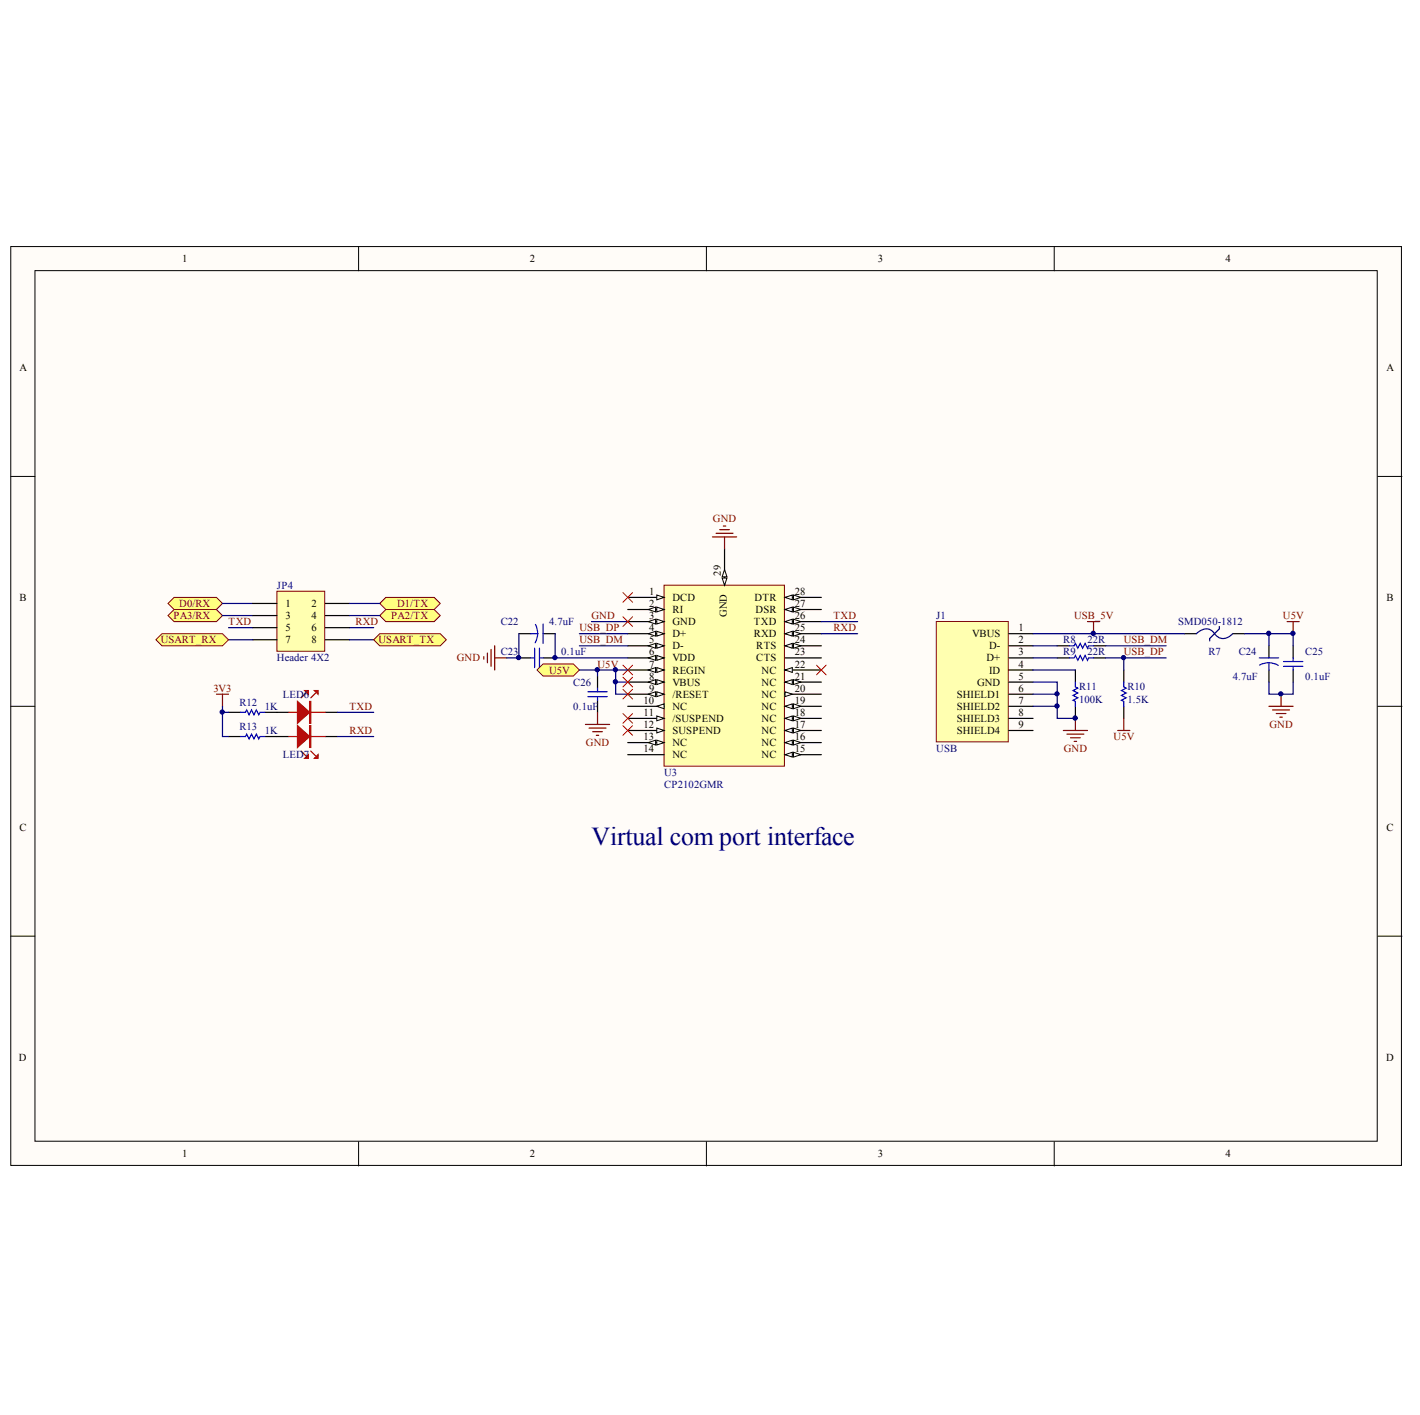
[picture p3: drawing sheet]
<svg xmlns="http://www.w3.org/2000/svg" width="100mm" height="100mm" viewBox="0 0 100 100" stroke-linecap="round" stroke-linejoin="round" font-family="sans-serif">
<defs><g id="words">
<text font-size="1.8" fill="#000080" x="41.7" y="59.6">Virtual com port interface</text>
<g font-size=".8">
<text x="12.8" y="18.5">1</text>
<text x="37.4" y="18.5">2</text>
<text x="61.9" y="18.5">3</text>
<text x="86.5" y="18.5">4</text>
<text x="1.4" y="26.2">A</text>
<text x="97.8" y="26.2">A</text>
<text x="45.8" y="42">1</text>
<text x="56.1" y="42">28</text>
<text x="1.4" y="42.4">B</text>
<text x="20.1" y="42.8">1</text>
<text x="20.1" y="43.7">3</text>
<text x="20.1" y="44.5">5</text>
<text x="20.1" y="45.4">7</text>
<text x="22" y="42.8">2</text>
<text x="22" y="43.7">4</text>
<text x="22" y="44.5">6</text>
<text x="22" y="45.4">8</text>
<text x="45.8" y="45.4">5</text>
<text x="45.8" y="44.5">4</text>
<text x="45.8" y="42.8">2</text>
<text x="45.8" y="43.7">3</text>
<text x="45.8" y="46.2">6</text>
<text x="45.8" y="47.9">8</text>
<text x="45.8" y="47.1">7</text>
<text x="47.5" y="42.4">DCD</text>
<text x="47.5" y="45.8">D-</text>
<text x="47.5" y="45">D+</text>
<text x="47.5" y="43.3">RI</text>
<text x="47.5" y="44.1">GND</text>
<text x="47.5" y="46.7">VDD</text>
<text x="47.5" y="47.5">REGIN</text>
<text x="53.2" y="45">RXD</text>
<text x="53.2" y="44.1">TXD</text>
<text x="53.2" y="42.4">DTR</text>
<text x="53.3" y="43.3">DSR</text>
<text x="53.4" y="45.8">RTS</text>
<text x="53.4" y="46.7">CTS</text>
<text x="53.7" y="47.5">NC</text>
<text x="56.1" y="47.1">22</text>
<text x="56.1" y="45.4">24</text>
<text x="56.1" y="44.5">25</text>
<text x="56.1" y="43.7">26</text>
<text x="56.1" y="42.8">27</text>
<text x="56.1" y="47.9">21</text>
<text x="56.1" y="46.2">23</text>
<text x="68.6" y="45">VBUS</text>
<text x="69.6" y="46.7">D+</text>
<text x="69.8" y="45.8">D-</text>
<text x="69.8" y="47.5">ID</text>
<text x="71.9" y="44.5">1</text>
<text x="71.9" y="45.4">2</text>
<text x="71.9" y="46.2">3</text>
<text x="71.9" y="47.1">4</text>
<text x="71.9" y="47.9">5</text>
<text x="97.8" y="42.4">B</text>
<text x="45.4" y="51.4">12</text>
<text x="45.4" y="50.5">11</text>
<text x="45.4" y="52.2">13</text>
<text x="45.4" y="49.7">10</text>
<text x="45.4" y="53.1">14</text>
<text x="45.8" y="48.8">9</text>
<text x="47.5" y="51.8">SUSPEND</text>
<text x="47.5" y="50.9">/SUSPEND</text>
<text x="47.5" y="52.6">NC</text>
<text x="47.5" y="49.2">/RESET</text>
<text x="47.5" y="50.1">NC</text>
<text x="47.5" y="48.4">VBUS</text>
<text x="47.5" y="53.5">NC</text>
<text x="53.7" y="52.6">NC</text>
<text x="53.7" y="51.8">NC</text>
<text x="53.7" y="50.9">NC</text>
<text x="53.7" y="50.1">NC</text>
<text x="53.7" y="48.4">NC</text>
<text x="53.7" y="53.5">NC</text>
<text x="53.7" y="49.2">NC</text>
<text x="56.1" y="52.2">16</text>
<text x="56.1" y="51.4">17</text>
<text x="56.1" y="50.5">18</text>
<text x="56.1" y="49.7">19</text>
<text x="56.1" y="53.1">15</text>
<text x="56.1" y="48.8">20</text>
<text x="67.5" y="49.2">SHIELD1</text>
<text x="67.5" y="50.1">SHIELD2</text>
<text x="67.5" y="50.9">SHIELD3</text>
<text x="67.5" y="51.8">SHIELD4</text>
<text x="68.9" y="48.4">GND</text>
<text x="71.9" y="48.8">6</text>
<text x="71.9" y="49.7">7</text>
<text x="71.9" y="50.5">8</text>
<text x="71.9" y="51.4">9</text>
<text x="1.4" y="58.6">C</text>
<text x="97.8" y="58.6">C</text>
<text x="1.3" y="74.8">D</text>
<text x="97.8" y="74.8">D</text>
<text x="12.8" y="81.7">1</text>
<text x="37.4" y="81.7">2</text>
<text x="61.9" y="81.7">3</text>
<text x="86.5" y="81.7">4</text>
</g>
<g font-size=".8" fill="#000080">
<text x="19.5" y="41.5">JP4</text>
<text x="19.5" y="46.7">Header 4X2</text>
<text x="35.3" y="46.2">C23</text>
<text x="35.3" y="44.1">C22</text>
<text x="38.7" y="44.1">4.7uF</text>
<text x="39.6" y="46.2">0.1uF</text>
<text x="66.1" y="43.7">J1</text>
<text x="75" y="45.4">R8</text>
<text x="75" y="46.2">R9</text>
<text x="76.7" y="45.4">22R</text>
<text x="76.7" y="46.2">22R</text>
<text x="83.1" y="44.1">SMD050-1812</text>
<text x="85.3" y="46.2">R7</text>
<text x="87" y="47.9">4.7uF</text>
<text x="87.4" y="46.2">C24</text>
<text x="92.1" y="46.2">C25</text>
<text x="92.1" y="47.9">0.1uF</text>
<text x="16.9" y="51.5">R13</text>
<text x="16.9" y="49.8">R12</text>
<text x="18.7" y="51.8">1K</text>
<text x="18.7" y="50.1">1K</text>
<text x="20" y="53.5">LED7</text>
<text x="20" y="49.2">LED6</text>
<text x="40.5" y="48.4">C26</text>
<text x="40.5" y="50.1">0.1uF</text>
<text x="66.1" y="53.1">USB</text>
<text x="76.1" y="48.7">R11</text>
<text x="76.1" y="49.6">100K</text>
<text x="79.5" y="48.7">R10</text>
<text x="79.5" y="49.6">1.5K</text>
<text x="46.9" y="54.8">U3</text>
<text x="46.9" y="55.6">CP2102GMR</text>
</g>
<g font-size=".8" fill="#800000">
<text x="50.3" y="36.9">GND</text>
<text x="11.3" y="45.4">USART_RX</text>
<text x="12.2" y="43.7">PA3/RX</text>
<text x="12.6" y="42.8">D0/RX</text>
<text x="16.1" y="44.1">TXD</text>
<text x="25.1" y="44.1">RXD</text>
<text x="26.7" y="45.4">USART_TX</text>
<text x="27.6" y="43.7">PA2/TX</text>
<text x="28" y="42.8">D1/TX</text>
<text x="32.2" y="46.7">GND</text>
<text x="38.7" y="47.5">U5V</text>
<text x="40.9" y="44.5">USB_DP</text>
<text x="40.9" y="45.4">USB_DM</text>
<text x="41.7" y="43.7">GND</text>
<text x="42.2" y="47.1">U5V</text>
<text x="58.8" y="43.7">TXD</text>
<text x="58.8" y="44.5">RXD</text>
<text x="75.8" y="43.7">USB_5V</text>
<text x="79.3" y="46.2">USB_DP</text>
<text x="79.3" y="45.4">USB_DM</text>
<text x="90.5" y="43.7">U5V</text>
<text x="15.1" y="48.8">3V3</text>
<text x="24.7" y="50.1">TXD</text>
<text x="24.7" y="51.8">RXD</text>
<text x="41.3" y="52.6">GND</text>
<text x="75.1" y="53.1">GND</text>
<text x="78.6" y="52.2">U5V</text>
<text x="89.6" y="51.4">GND</text>
</g>
<g font-size=".7">
<text x="50.9" y="40.6" transform="rotate(-90 50.9 40.6)">29</text>
<text x="51.3" y="43.5" transform="rotate(-90 51.3 43.5)">GND</text>
</g>
</g></defs>
<g fill="#fffcf8" stroke="#000" stroke-width=".07">
<path d="M.8 17.4h98.1v64.8h-98.1z"/>
<path d="M2.5 19.1h94.7v61.4h-94.7z"/>
</g>
<path d="M25.3 17.4v1.7M49.8 17.4v1.7M74.4 17.4v1.7M.8 33.6h1.7M97.2 33.6h1.7M.8 49.8h1.7M97.2 49.8h1.7M.8 66.1h1.7M97.2 66.1h1.7M25.3 80.6v1.7M49.8 80.6v1.7M74.4 80.6v1.7" fill="none" stroke="#000" stroke-width=".07"/>
<path d="M46.9 41.3h8.4v12.8h-8.4z" fill="#ffffb0" stroke="#800000" stroke-width=".07"/>
<path d="M55.4 47.3h2.5" fill="none" stroke="#000" stroke-width=".09"/>
<path d="M55.4 47.3l.5-.2v.3z" fill="#fffcf8" stroke="#000" stroke-width=".07"/>
<path d="M44.3 51.5h2.6" fill="none" stroke="#000" stroke-width=".09"/>
<path d="M46.3 51.4l.6 .1-.6 .2z" fill="#fffcf8" stroke="#000" stroke-width=".07"/>
<path d="M44.3 50.7h2.6" fill="none" stroke="#000" stroke-width=".09"/>
<path d="M46.3 50.5l.6 .2-.6 .2z" fill="#fffcf8" stroke="#000" stroke-width=".07"/>
<path d="M44.3 42.2h2.6" fill="none" stroke="#000" stroke-width=".09"/>
<path d="M46.3 42l.6 .2-.6 .1z" fill="#fffcf8" stroke="#000" stroke-width=".07"/>
<path d="M44.3 45.6h2.6" fill="none" stroke="#000" stroke-width=".09"/>
<g fill="#fffcf8" stroke="#000" stroke-width=".07">
<path d="M46.3 45.4l.6 .2-.6 .1z"/>
<path d="M45.7 45.6l.6-.2v.3z"/>
</g>
<path d="M44.3 44.7h2.6" fill="none" stroke="#000" stroke-width=".09"/>
<g fill="#fffcf8" stroke="#000" stroke-width=".07">
<path d="M46.3 44.5l.6 .2-.6 .2z"/>
<path d="M45.7 44.7l.6-.2v.4z"/>
</g>
<path d="M44.3 43h2.6" fill="none" stroke="#000" stroke-width=".09"/>
<g fill="#fffcf8" stroke="#000" stroke-width=".07">
<path d="M46.3 42.8l.6 .2-.6 .2z"/>
<path d="M45.7 43l.6-.2v.4z"/>
</g>
<path d="M44.3 43.9h2.6" fill="none" stroke="#000" stroke-width=".09"/>
<g fill="#fffcf8" stroke="#000" stroke-width=".07">
<path d="M46.3 43.7l.6 .2-.6 .1z"/>
<path d="M45.7 43.9l.6-.2v.3z"/>
</g>
<path d="M44.3 46.4h2.6" fill="none" stroke="#000" stroke-width=".09"/>
<g fill="#fffcf8" stroke="#000" stroke-width=".07">
<path d="M46.3 46.2l.6 .2-.6 .2z"/>
<path d="M45.7 46.4l.6-.2v.4z"/>
</g>
<path d="M44.3 52.4h2.6" fill="none" stroke="#000" stroke-width=".09"/>
<g fill="#fffcf8" stroke="#000" stroke-width=".07">
<path d="M46.3 52.2l.6 .2-.6 .2z"/>
<path d="M45.7 52.4l.6-.2v.4z"/>
</g>
<path d="M55.4 52.4h2.5" fill="none" stroke="#000" stroke-width=".09"/>
<g fill="#fffcf8" stroke="#000" stroke-width=".07">
<path d="M55.4 52.4l.5-.2v.4z"/>
<path d="M56 52.2l.5 .2-.5 .2z"/>
</g>
<path d="M55.4 51.5h2.5" fill="none" stroke="#000" stroke-width=".09"/>
<g fill="#fffcf8" stroke="#000" stroke-width=".07">
<path d="M55.4 51.5l.5-.1v.3z"/>
<path d="M56 51.4l.5 .1-.5 .2z"/>
</g>
<path d="M55.4 50.7h2.5" fill="none" stroke="#000" stroke-width=".09"/>
<g fill="#fffcf8" stroke="#000" stroke-width=".07">
<path d="M55.4 50.7l.5-.2v.4z"/>
<path d="M56 50.5l.5 .2-.5 .2z"/>
</g>
<path d="M55.4 49.8h2.5" fill="none" stroke="#000" stroke-width=".09"/>
<g fill="#fffcf8" stroke="#000" stroke-width=".07">
<path d="M55.4 49.8l.5-.1v.3z"/>
<path d="M56 49.7l.5 .1-.5 .2z"/>
</g>
<path d="M55.4 45.6h2.5" fill="none" stroke="#000" stroke-width=".09"/>
<g fill="#fffcf8" stroke="#000" stroke-width=".07">
<path d="M55.4 45.6l.5-.2v.3z"/>
<path d="M56 45.4l.5 .2-.5 .1z"/>
</g>
<path d="M55.4 44.7h2.5" fill="none" stroke="#000" stroke-width=".09"/>
<g fill="#fffcf8" stroke="#000" stroke-width=".07">
<path d="M55.4 44.7l.5-.2v.4z"/>
<path d="M56 44.5l.5 .2-.5 .2z"/>
</g>
<path d="M55.4 43.9h2.5" fill="none" stroke="#000" stroke-width=".09"/>
<g fill="#fffcf8" stroke="#000" stroke-width=".07">
<path d="M55.4 43.9l.5-.2v.3z"/>
<path d="M56 43.7l.5 .2-.5 .1z"/>
</g>
<path d="M55.4 43h2.5" fill="none" stroke="#000" stroke-width=".09"/>
<g fill="#fffcf8" stroke="#000" stroke-width=".07">
<path d="M55.4 43l.5-.2v.4z"/>
<path d="M56 42.8l.5 .2-.5 .2z"/>
</g>
<path d="M55.4 42.2h2.5" fill="none" stroke="#000" stroke-width=".09"/>
<g fill="#fffcf8" stroke="#000" stroke-width=".07">
<path d="M55.4 42.2l.5-.2v.3z"/>
<path d="M56 42l.5 .2-.5 .1z"/>
</g>
<path d="M55.4 48.1h2.5" fill="none" stroke="#000" stroke-width=".09"/>
<g fill="#fffcf8" stroke="#000" stroke-width=".07">
<path d="M55.4 48.1l.5-.1v.3z"/>
<path d="M56 48l.5 .1-.5 .2z"/>
</g>
<path d="M55.4 53.2h2.5" fill="none" stroke="#000" stroke-width=".09"/>
<g fill="#fffcf8" stroke="#000" stroke-width=".07">
<path d="M55.4 53.2l.5-.1v.3z"/>
<path d="M56 53.1l.5 .1-.5 .2z"/>
</g>
<path d="M44.3 49h2.6" fill="none" stroke="#000" stroke-width=".09"/>
<g fill="#fffcf8" stroke="#000" stroke-width=".07">
<path d="M46.3 48.8l.6 .2-.6 .2z"/>
<path d="M45.7 49l.6-.2v.4z"/>
</g>
<path d="M44.3 49.8h2.6" fill="none" stroke="#000" stroke-width=".09"/>
<path d="M46.3 49.8l.6-.1v.3z" fill="#fffcf8" stroke="#000" stroke-width=".07"/>
<path d="M55.4 49h2.5" fill="none" stroke="#000" stroke-width=".09"/>
<path d="M55.4 48.8l.5 .2-.5 .2z" fill="#fffcf8" stroke="#000" stroke-width=".07"/>
<path d="M44.3 48.1h2.6" fill="none" stroke="#000" stroke-width=".09"/>
<g fill="#fffcf8" stroke="#000" stroke-width=".07">
<path d="M46.3 48l.6 .1-.6 .2z"/>
<path d="M45.7 48.1l.6-.1v.3z"/>
</g>
<path d="M44.3 47.3h2.6" fill="none" stroke="#000" stroke-width=".09"/>
<g fill="#fffcf8" stroke="#000" stroke-width=".07">
<path d="M46.3 47.1l.6 .2-.6 .1z"/>
<path d="M45.7 47.3l.6-.2v.3z"/>
</g>
<path d="M51.1 38.7v2.6M44.3 53.2h2.6M55.4 46.4h2.5" fill="none" stroke="#000" stroke-width=".09"/>
<g fill="#fffcf8" stroke="#000" stroke-width=".07">
<path d="M51 40.8h.3l-.2 .5z"/>
<path d="M51.1 40.2l.2 .5h-.3z"/>
</g>
<g fill="none" stroke="#000080" stroke-width=".09">
<path d="M15.7 49.8v2.2h.4M15.7 50.3h.4M23.8 50.3h2.6M23.8 52h2.6M36.6 44.7v1.7h-.8M39.2 44.7v1.7h5.1M40.9 44.7h3.4M40.9 45.6h3.4M41.7 43.9h2.6M43.4 47.3v.8h.9M43.4 48.1v.9h.9M57.9 44.7h2.6"/>
<path d="M57.9 43.9h2.6"/>
</g>
<path d="M16.1 52h.9M16.1 50.3h.9M18.7 52h1.7M18.7 50.3h1.7M23 52h.8M23 50.3h.8M36.6 46.4h.9M36.6 44.7h.9M38.3 46.4h.9M38.3 44.7h.9M42.2 47.7v.9M42.2 49.4v.9" fill="none" stroke="#000" stroke-width=".09"/>
<g fill="none" stroke="#00f" stroke-width=".09">
<path d="M17 52h.3l.1-.2 .2 .3 .1-.3 .2 .3 .2-.3 .2 .3v-.1h.4M17 50.3h.3l.1-.2 .2 .3 .1-.3 .2 .3 .2-.3 .2 .3v-.1h.4M37.5 46.4h.2M37.5 44.7h.5M37.7 45.7v1.4M37.8 44.1l.1 .6-.1 .7M38.1 45.7v1.4M38.1 46.4h.2M38.3 44v1.4M41.5 48.8h1.3M41.5 49.2h1.3M42.2 48.6v.2"/>
<path d="M42.2 49.2v.2"/>
</g>
<g fill="none" stroke="#800000" stroke-width=".09">
<path d="M50.3 37.9h1.7M50.5 37.6h1.2M50.8 37.4h.7M51 37.1h.2M51.1 37.9v.8M15.3 49h.8M15.7 49v.8M34.1 46.3v.2M34.4 46.1v.7M34.6 45.8v1.2M34.9 45.6v1.7M34.9 46.4h.9"/>
<path d="M41.3 51.1h1.7M41.6 51.4h1.2M41.8 51.6h.7M42.1 51.9h.1M42.2 50.3v.8"/>
</g>
<path d="M20.4 52h2.6M20.4 50.3h2.6M21.2 53l.4 .3M21.6 48.9l-.4 .3M21.9 53l.4 .3M22.3 48.9l-.4 .3" fill="none" stroke="#bf0000" stroke-width=".09"/>
<g fill="#bf0000" stroke="#bf0000" stroke-width=".09">
<path d="M21 51.2l.8 .8-.8 .7z"/>
<path d="M22.2 53.5l.2-.3v.3z"/>
<path d="M21.8 53.2v.3h-.3z"/>
<path d="M21 49.5l.8 .8-.8 .7z"/>
<path d="M22.2 48.7h.2v.3z"/>
<path d="M21.5 48.7h.3v.3z"/>
<path d="M21.8 51.2h.1v1.5h-.1z" fill-rule="evenodd"/>
<path d="M21.8 49.5h.1v1.5h-.1z" fill-rule="evenodd"/>
</g>
<path d="M44 41.8l.6 .7M44 50.3l.6 .7M44 51.2l.6 .7M44.6 41.8l-.6 .7M44.6 50.3l-.6 .7M44.6 51.2l-.6 .7" fill="none" stroke="#f00" stroke-width=".07"/>
<g fill="#ffff80" stroke="#800000" stroke-width=".07">
<path d="M12.3 43h3l.4 .4-.4 .5h-3l-.4-.5z" fill-rule="evenodd"/>
<path d="M27.2 43h3.4l.5 .4-.5 .5h-3.4l-.4-.5z" fill-rule="evenodd"/>
<path d="M11.9 42.6l.4-.4h3l.4 .4-.4 .4h-3z" fill-rule="evenodd"/>
<path d="M26.8 42.6l.4-.4h3.4l.5 .4-.5 .4h-3.4z" fill-rule="evenodd"/>
</g>
<path d="M15.7 42.6h2.1M15.7 43.4h2.1M16.1 44.3h1.7M24.7 44.3h1.7" fill="none" stroke="#000080" stroke-width=".09"/>
<path d="M74.6 45.6h.8M74.6 46.4h.8M75.9 47.3v.8M75.9 49.8v.9M77.2 45.6h.8M77.2 46.4h.8M79.3 47.3v.8M79.3 49.8v.9" fill="none" stroke="#000" stroke-width=".09"/>
<path d="M75.4 45.6h.4l.1-.2 .1 .3 .2-.3 .2 .3 .2-.3 .1 .3 .1-.1h.4M75.4 46.4h.4l.1-.2 .1 .4 .2-.4 .2 .4 .2-.4 .1 .4 .1-.2h.4M75.9 48.1v.4l.1 .1-.3 .1 .3 .2-.3 .2 .3 .1-.3 .2 .2 .1v.3M79.3 48.1v.4l.2 .1-.4 .1 .4 .2-.4 .2 .4 .1-.4 .2 .2 .1v.3" fill="none" stroke="#00f" stroke-width=".09"/>
<path d="M66.1 43.8h5v8.5h-5z" fill="#ffffb0" stroke="#800000" stroke-width=".07"/>
<g fill="none" stroke="#000" stroke-width=".09">
<path d="M71.2 44.7h1.7M71.2 45.6h1.7M71.2 46.4h1.7M71.2 47.3h1.7M71.2 48.1h1.7M71.2 49h1.7M71.2 49.8h1.7M71.2 50.7h1.7M71.2 51.5h1.7M89.5 45.6v.8M89.5 47.3v.8M91.2 45.6v.8"/>
<path d="M91.2 47.3v.8"/>
</g>
<g fill="none" stroke="#800000" stroke-width=".09">
<path d="M75 51.5h1.7M75.3 51.8h1.2M75.5 52.1h.7M75.8 52.3h.2M75.9 50.7v.8M78.9 51.5h.8M79.3 50.7v.8M89.5 49.8h1.7M89.8 50.1h1.2M90 50.3h.7M90.3 50.6h.2M90.4 49v.8"/>
<path d="M90.8 43.9h.9M91.2 43.9v.8"/>
</g>
<path d="M72.9 49h1.7M72.9 45.6h1.7M72.9 46.4h1.7M78 45.6h4.3M78 46.4h4.3M79.3 46.4v.9M89.5 48.1v.9h1.7v-.9M89.5 44.7v.9" fill="none" stroke="#000080" stroke-width=".09"/>
<path d="M88.8 46.4h1.4M89.5 46.8l.7 .1M89.5 46.8l-.6 .1M89.5 46.8v.5M90.6 46.7h1.3M90.6 47h1.3M91.2 46.4v.3M91.2 47v.3" fill="none" stroke="#00f" stroke-width=".09"/>
<path d="M37.9 47.3l.4-.5h2.2l.4 .5-.4 .4h-2.2z" fill-rule="evenodd" fill="#ffff80" stroke="#800000" stroke-width=".07"/>
<path d="M44 46.9l.6 .7M44 47.8l.6 .7M44 48.6l.6 .7M44 43.5l.6 .7M44.6 46.9l-.6 .7M44.6 47.8l-.6 .7M44.6 48.6l-.6 .7M44.6 43.5l-.6 .7M57.6 46.9l.7 .7M58.3 46.9l-.7 .7" fill="none" stroke="#f00" stroke-width=".07"/>
<path d="M40.9 47.3h1.3M44.3 47.3h-2.1v.4M72.9 48.1h1.7v1.7h-1.7M72.9 47.3h3M72.9 44.7h10.7M74.6 49.8v.9h1.3M87.8 44.7h3.4v.9" fill="none" stroke="#000080" stroke-width=".09"/>
<path d="M83.6 44.7h.8M87 44.7h.8" fill="none" stroke="#000" stroke-width=".09"/>
<path d="M84.4 44.7a.9 .9 0 0 1 1.5 .2 .77 .77 0 0 0 1.1-.2M86 44.2v.2l-.7 .7v.1" fill="none" stroke="#0c0087" stroke-width=".09"/>
<path d="M19.5 41.7h3.4v4.2h-3.4z" fill="#ffffb0" stroke="#800000" stroke-width=".07"/>
<path d="M17.8 42.6h1.7M17.8 43.4h1.7M17.8 44.3h1.7M17.8 45.1h1.7M23 42.6h1.7M23 43.4h1.7M23 44.3h1.7M23 45.1h1.7" fill="none" stroke="#000" stroke-width=".09"/>
<path d="M16.1 45.1h1.7M24.7 45.1h1.7" fill="none" stroke="#000080" stroke-width=".09"/>
<g fill="#ffff80" stroke="#800000" stroke-width=".07">
<path d="M11.4 44.7h4.3l.4 .4-.4 .5h-4.3l-.4-.5z" fill-rule="evenodd"/>
<path d="M26.8 44.7h4.3l.4 .4-.4 .5h-4.3l-.4-.5z" fill-rule="evenodd"/>
</g>
<path d="M24.7 42.6h2.1M24.7 43.4h2.1" fill="none" stroke="#000080" stroke-width=".09"/>
<path d="M76.7 43.9h.9M77.2 43.9v.8" fill="none" stroke="#800000" stroke-width=".09"/>
<g fill="#000080" stroke="#000080" stroke-width=".07">
<circle cx="15.7" cy="50.2" r=".15"/>
<circle cx="36.6" cy="46.4" r=".15"/>
<circle cx="39.1" cy="46.4" r=".15"/>
<circle cx="42.1" cy="47.3" r=".15"/>
<circle cx="43.4" cy="48.1" r=".15"/>
<circle cx="43.4" cy="47.3" r=".15"/>
<circle cx="74.6" cy="49.8" r=".15"/>
<circle cx="74.6" cy="49" r=".15"/>
<circle cx="75.9" cy="50.7" r=".15"/>
<circle cx="77.1" cy="44.7" r=".15"/>
<circle cx="79.3" cy="46.4" r=".15"/>
<circle cx="89.5" cy="44.7" r=".15"/>
<circle cx="90.4" cy="49" r=".15"/>
<circle cx="91.2" cy="44.7" r=".15"/>
</g>
<use href="#words"/>
</svg>
